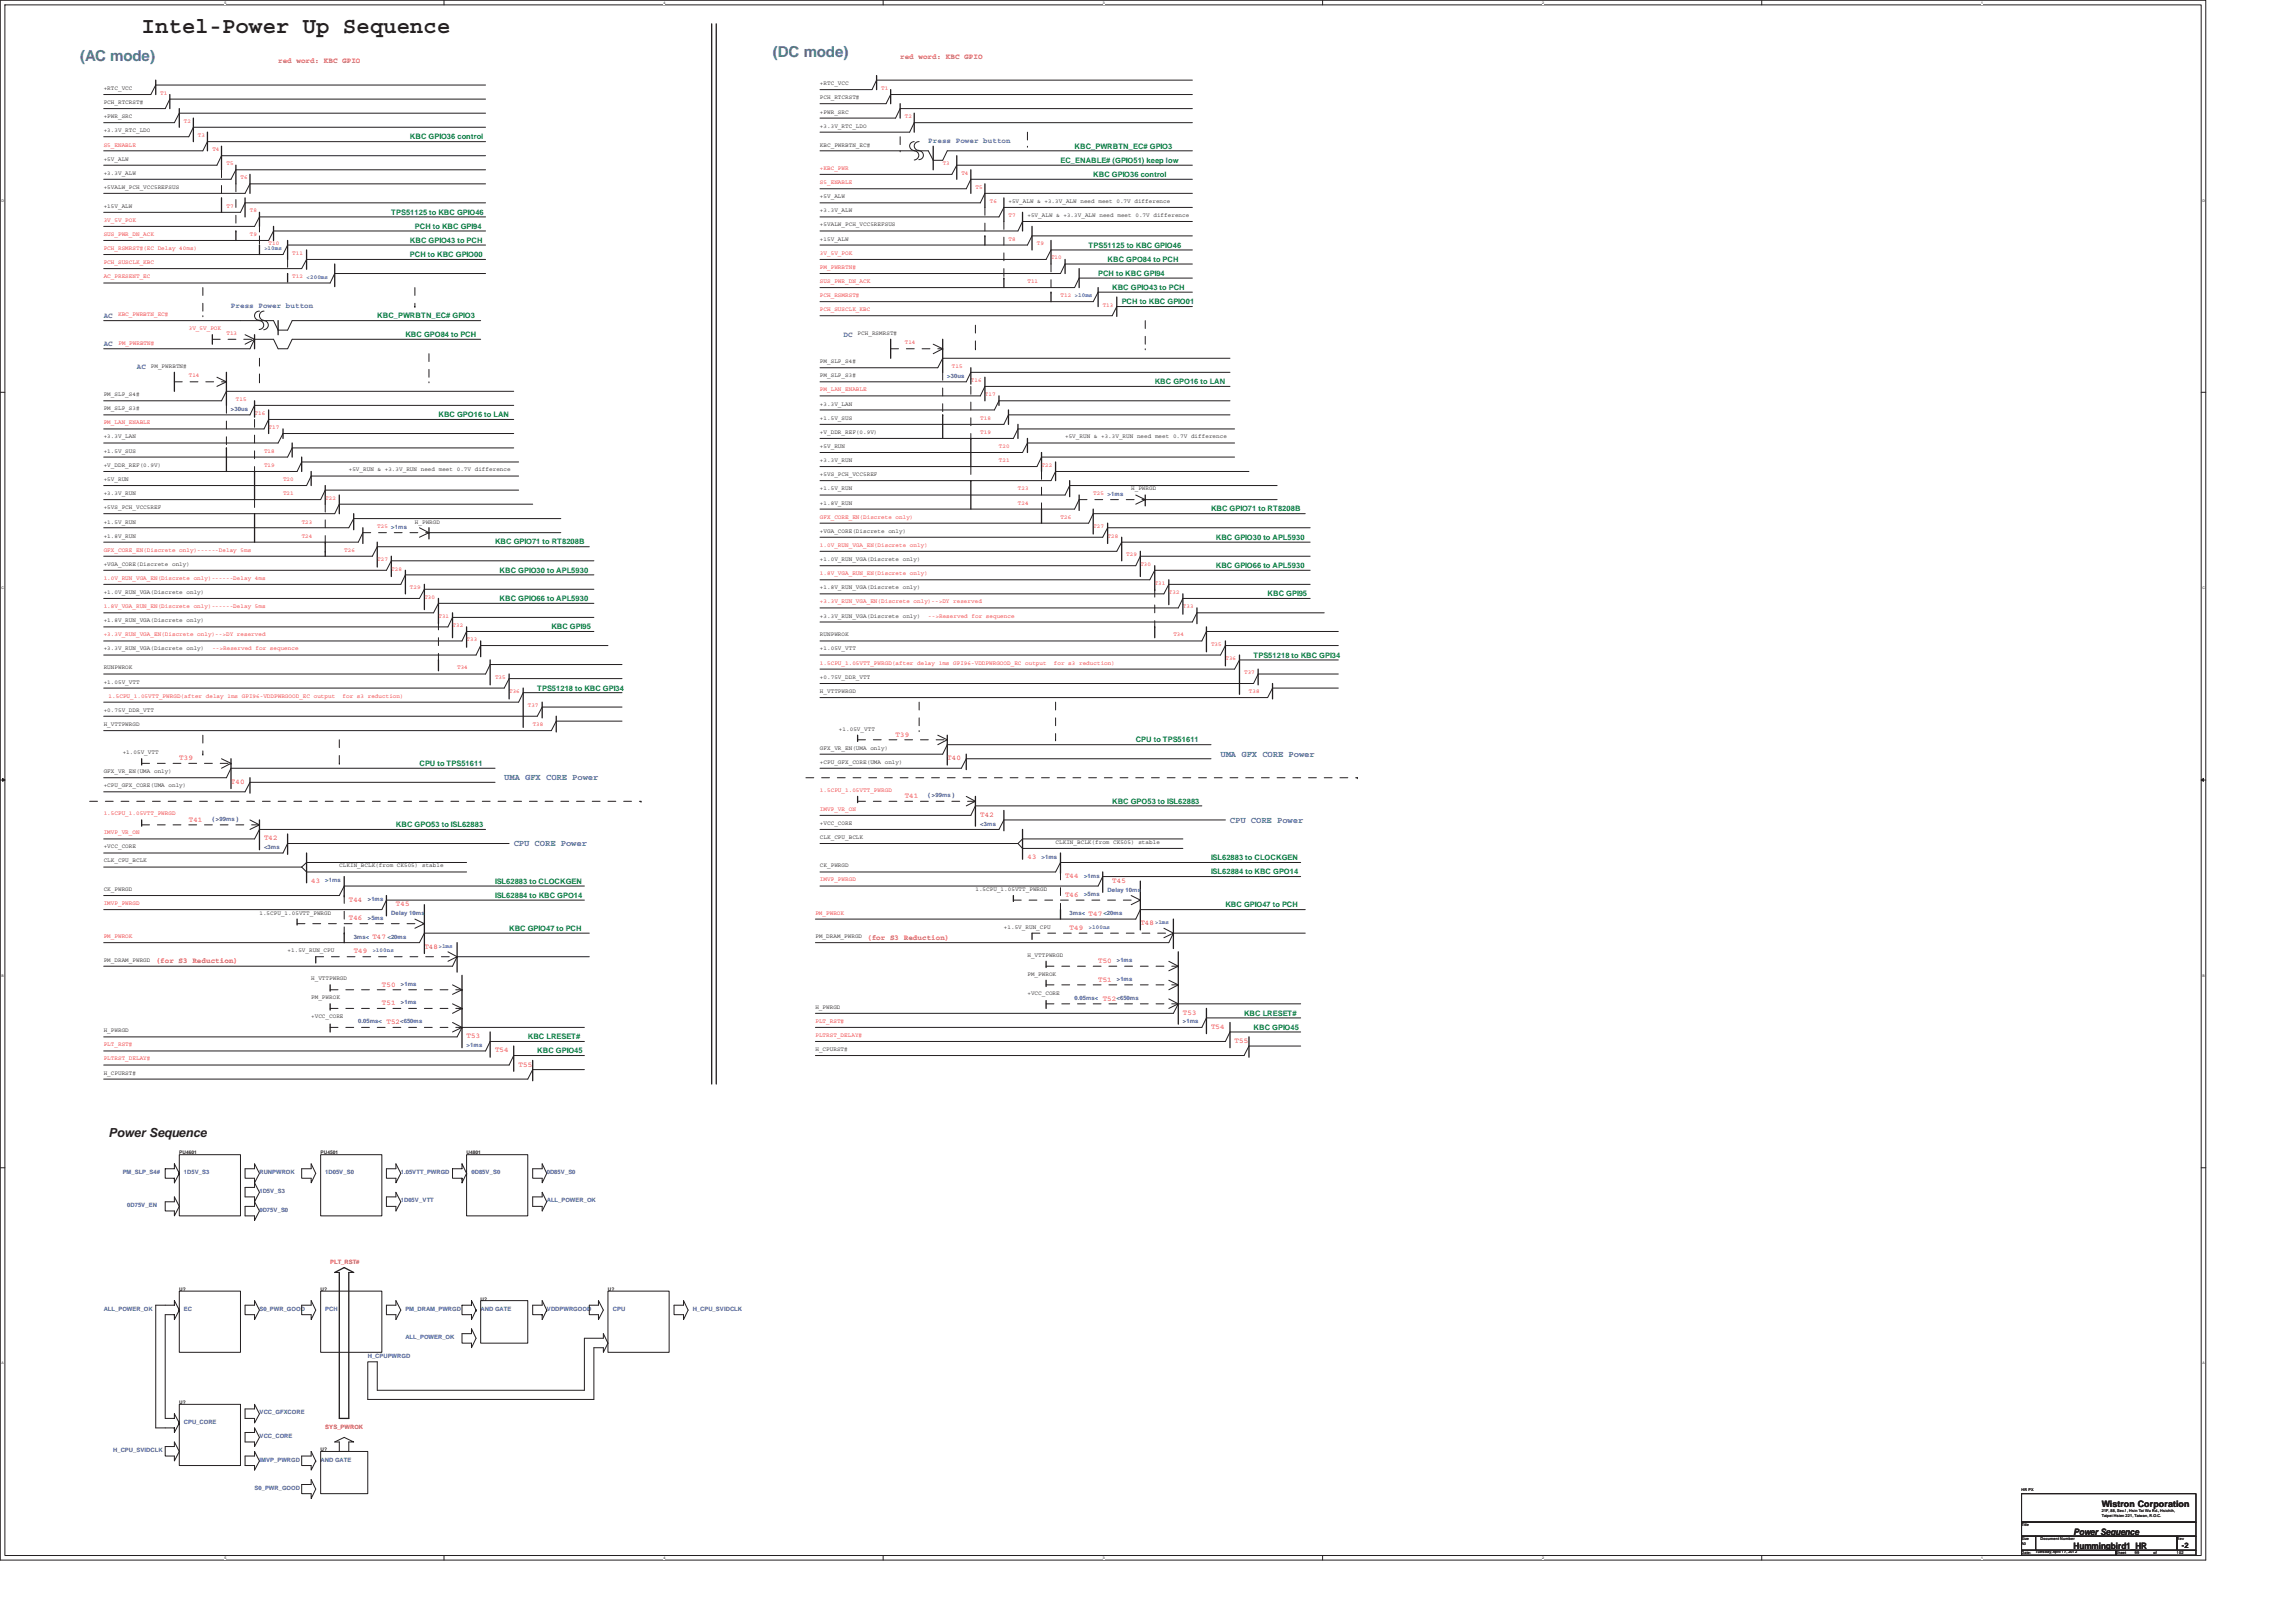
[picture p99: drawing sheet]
<svg xmlns="http://www.w3.org/2000/svg" width="297mm" height="210mm" viewBox="0 0 297 210" stroke-linecap="round" stroke-linejoin="round" font-family="sans-serif">
<defs><g id="words">
<text font-size="2.9" fill="#231f20" x="18.3" y="4.3">Intel-Power Up Sequence</text>
<g font-size="1.9" fill="#3953a4">
<text x="10.4" y="8">(AC mode)</text>
<text x="100" y="7.3">(DC mode)</text>
</g>
<text font-size="1.6" fill="#231f20" x="14.1" y="147.1">Power Sequence</text>
<g font-size="1.1" fill="#3953a4">
<text x="65.2" y="101">UMA GFX CORE Power</text>
<text x="157.9" y="97.9">UMA GFX CORE Power</text>
<text x="159.1" y="106.5">CPU CORE Power</text>
<text x="66.5" y="109.5">CPU CORE Power</text>
</g>
<g font-size="1.1" fill="#231f20">
<text x="271.9" y="194.9">Wistron Corporation</text>
<text x="268.3" y="200.4">Hummingbird1_HR</text>
<text x="268.3" y="198.6">Power Sequence</text>
</g>
<g font-size="1" fill="#ed2024">
<text x="36" y="8.2">red word: KBC GPIO</text>
<text x="116.5" y="7.6">red word: KBC GPIO</text>
<text x="115.9" y="95.3">T39</text>
<text x="23.2" y="98.4">T39</text>
<text x="29.9" y="101.4">T40</text>
<text x="122.6" y="98.4">T40</text>
<text x="24.4" y="106.3">T41</text>
<text x="117" y="103.2">T41</text>
<text x="126.8" y="105.7">T42</text>
<text x="34.2" y="108.7">T42</text>
<text x="132.9" y="111.2">43</text>
<text x="137.8" y="113.6">T44</text>
<text x="40.3" y="114.2">43</text>
<text x="45.1" y="116.7">T44</text>
<text x="45.1" y="119.1">T46</text>
<text x="51.2" y="117.3">T45</text>
<text x="137.8" y="116">T46</text>
<text x="140.8" y="118.5">T47</text>
<text x="143.9" y="114.2">T45</text>
<text x="147.5" y="119.7">T48</text>
<text x="20.1" y="124.6">(for S3 Reduction)</text>
<text x="45.8" y="123.4">T49</text>
<text x="48.2" y="121.5">T47</text>
<text x="54.9" y="122.8">T48</text>
<text x="112.2" y="121.6">(for S3 Reduction)</text>
<text x="138.4" y="120.3">T49</text>
<text x="142.1" y="124.6">T50</text>
<text x="49.4" y="127.6">T50</text>
<text x="49.4" y="130">T51</text>
<text x="142.1" y="127">T51</text>
<text x="142.7" y="129.5">T52</text>
<text x="153" y="131.3">T53</text>
<text x="50" y="132.5">T52</text>
<text x="60.4" y="134.3">T53</text>
<text x="64" y="136.1">T54</text>
<text x="156.7" y="133.1">T54</text>
<text x="159.7" y="135">T55</text>
<text x="67.1" y="138">T55</text>
</g>
<g font-size="1" fill="#098040">
<text x="53" y="18">KBC GPIO36 control</text>
<text x="137.2" y="21.1">EC_ENABLE# (GPIO51) keep low</text>
<text x="139" y="19.3">KBC_PWRBTN_EC# GPIO3</text>
<text x="141.4" y="22.9">KBC GPIO36 control</text>
<text x="50.6" y="27.8">TPS51125 to KBC GPIO46</text>
<text x="53.7" y="29.6">PCH to KBC GPI94</text>
<text x="53" y="31.5">KBC GPIO43 to PCH</text>
<text x="53" y="33.3">PCH to KBC GPIO00</text>
<text x="140.8" y="32">TPS51125 to KBC GPIO46</text>
<text x="142.1" y="35.7">PCH to KBC GPI94</text>
<text x="143.3" y="33.9">KBC GPO84 to PCH</text>
<text x="48.8" y="41.2">KBC_PWRBTN_EC# GPIO3</text>
<text x="143.9" y="37.5">KBC GPIO43 to PCH</text>
<text x="145.1" y="39.4">PCH to KBC GPIO01</text>
<text x="52.4" y="43.6">KBC GPO84 to PCH</text>
<text x="56.7" y="54">KBC GPO16 to LAN</text>
<text x="149.4" y="49.7">KBC GPO16 to LAN</text>
<text x="64" y="70.4">KBC GPIO71 to RT8208B</text>
<text x="156.7" y="66.2">KBC GPIO71 to RT8208B</text>
<text x="157.3" y="69.8">KBC GPIO30 to APL5930</text>
<text x="64.6" y="77.8">KBC GPIO66 to APL5930</text>
<text x="64.6" y="74.1">KBC GPIO30 to APL5930</text>
<text x="157.3" y="73.5">KBC GPIO66 to APL5930</text>
<text x="164" y="77.2">KBC GPI95</text>
<text x="71.3" y="81.4">KBC GPI95</text>
<text x="69.5" y="89.4">TPS51218 to KBC GPI34</text>
<text x="162.2" y="85.1">TPS51218 to KBC GPI34</text>
<text x="54.3" y="99.1">CPU to TPS51611</text>
<text x="146.9" y="96.1">CPU to TPS51611</text>
<text x="51.2" y="107">KBC GPO53 to ISL62883</text>
<text x="143.9" y="104">KBC GPO53 to ISL62883</text>
<text x="156.7" y="111.3">ISL62883 to CLOCKGEN</text>
<text x="156.7" y="113.1">ISL62884 to KBC GPO14</text>
<text x="64" y="114.3">ISL62883 to CLOCKGEN</text>
<text x="64" y="116.2">ISL62884 to KBC GPO14</text>
<text x="158.5" y="117.4">KBC GPIO47 to PCH</text>
<text x="65.9" y="120.4">KBC GPIO47 to PCH</text>
<text x="160.9" y="131.4">KBC LRESET#</text>
<text x="68.3" y="134.4">KBC LRESET#</text>
<text x="69.5" y="136.3">KBC GPIO45</text>
<text x="162.2" y="133.2">KBC GPIO45</text>
</g>
<g font-size="1" fill="#3953a4">
<text x="120.1" y="18.5">Press Power button</text>
<text x="13.4" y="41.1">AC</text>
<text x="29.9" y="39.9">Press Power button</text>
<text x="13.4" y="44.7">AC</text>
<text x="17.7" y="47.8">AC</text>
<text x="109.1" y="43.6">DC</text>
</g>
<text font-size="1" fill="#231f20" x="282.3" y="200.3">-2</text>
<g font-size=".8" fill="#231f20">
<text x="13.4" y="11.6">+RTC_VCC</text>
<text x="106.1" y="11">+RTC_VCC</text>
<text x="13.4" y="17.1">+3.3V_RTC_LDO</text>
<text x="13.4" y="15.3">+PWR_SRC</text>
<text x="13.4" y="13.5">PCH_RTCRST#</text>
<text x="106.1" y="14.7">+PWR_SRC</text>
<text x="106.1" y="12.9">PCH_RTCRST#</text>
<text x="106.1" y="16.5">+3.3V_RTC_LDO</text>
<text x="13.4" y="20.8">+5V_ALW</text>
<text x="13.4" y="22.6">+3.3V_ALW</text>
<text x="106.1" y="19">KBC_PWRBTN_EC#</text>
<text x="13.4" y="26.9">+15V_ALW</text>
<text x="13.4" y="24.4">+5VALW_PCH_VCC5REFSUS</text>
<text x="106.1" y="25.7">+5V_ALW</text>
<text x="106.1" y="27.5">+3.3V_ALW</text>
<text x="106.1" y="29.3">+5VALW_PCH_VCC5REFSUS</text>
<text x="130.5" y="26.2">+5V_ALW &amp; +3.3V_ALW need meet 0.7V difference</text>
<text x="132.9" y="28.1">+5V_ALW &amp; +3.3V_ALW need meet 0.7V difference</text>
<text x="106.1" y="31.2">+15V_ALW</text>
<text x="19.5" y="47.6">PM_PWRBTN#</text>
<text x="106.1" y="47">PM_SLP_S4#</text>
<text x="111" y="43.3">PCH_RSMRST#</text>
<text x="13.4" y="53.1">PM_SLP_S3#</text>
<text x="13.4" y="51.3">PM_SLP_S4#</text>
<text x="106.1" y="48.8">PM_SLP_S3#</text>
<text x="106.1" y="52.5">+3.3V_LAN</text>
<text x="13.4" y="58.6">+1.5V_SUS</text>
<text x="13.4" y="56.7">+3.3V_LAN</text>
<text x="106.1" y="56.1">+V_DDR_REF(0.9V)</text>
<text x="106.1" y="58">+5V_RUN</text>
<text x="106.1" y="59.8">+3.3V_RUN</text>
<text x="106.1" y="54.3">+1.5V_SUS</text>
<text x="137.8" y="56.7">+5V_RUN &amp; +3.3V_RUN need meet 0.7V difference</text>
<text x="13.4" y="62.2">+5V_RUN</text>
<text x="13.4" y="65.9">+5VS_PCH_VCC5REF</text>
<text x="13.4" y="64">+3.3V_RUN</text>
<text x="13.4" y="60.4">+V_DDR_REF(0.9V)</text>
<text x="45.1" y="61">+5V_RUN &amp; +3.3V_RUN need meet 0.7V difference</text>
<text x="106.1" y="65.3">+1.8V_RUN</text>
<text x="106.1" y="63.5">+1.5V_RUN</text>
<text x="106.1" y="61.6">+5VS_PCH_VCC5REF</text>
<text x="146.3" y="63.5">H_PWRGD</text>
<text x="13.4" y="67.7">+1.5V_RUN</text>
<text x="13.4" y="69.6">+1.8V_RUN</text>
<text x="53.7" y="67.7">H_PWRGD</text>
<text x="106.1" y="68.9">+VGA_CORE(Discrete only)</text>
<text x="13.4" y="73.2">+VGA_CORE(Discrete only)</text>
<text x="13.4" y="76.9">+1.0V_RUN_VGA(Discrete only)</text>
<text x="106.1" y="76.2">+1.8V_RUN_VGA(Discrete only)</text>
<text x="106.1" y="72.6">+1.0V_RUN_VGA(Discrete only)</text>
<text x="13.4" y="80.5">+1.8V_RUN_VGA(Discrete only)</text>
<text x="106.1" y="79.9">+3.3V_RUN_VGA(Discrete only)</text>
<text x="106.1" y="82.3">RUNPWROK</text>
<text x="13.4" y="88.4">+1.05V_VTT</text>
<text x="13.4" y="86.6">RUNPWROK</text>
<text x="13.4" y="84.2">+3.3V_RUN_VGA(Discrete only)</text>
<text x="106.1" y="84.2">+1.05V_VTT</text>
<text x="106.1" y="89.7">H_VTTPWRGD</text>
<text x="106.1" y="87.8">+0.75V_DDR_VTT</text>
<text x="13.4" y="93.9">H_VTTPWRGD</text>
<text x="13.4" y="92.1">+0.75V_DDR_VTT</text>
<text x="108.5" y="94.5">+1.05V_VTT</text>
<text x="13.4" y="100">GFX_VR_EN(UMA only)</text>
<text x="13.4" y="101.9">+CPU_GFX_CORE(UMA only)</text>
<text x="15.9" y="97.6">+1.05V_VTT</text>
<text x="106.1" y="97">GFX_VR_EN(UMA only)</text>
<text x="106.1" y="98.8">+CPU_GFX_CORE(UMA only)</text>
<text x="106.1" y="106.7">+VCC_CORE</text>
<text x="13.4" y="109.8">+VCC_CORE</text>
<text x="13.4" y="111.6">CLK_CPU_BCLK</text>
<text x="43.9" y="112.2">CLKIN_BCLK(from CK505) stable</text>
<text x="106.1" y="112.2">CK_PWRGD</text>
<text x="106.1" y="108.5">CLK_CPU_BCLK</text>
<text x="136.6" y="109.2">CLKIN_BCLK(from CK505) stable</text>
<text x="13.4" y="115.3">CK_PWRGD</text>
<text x="33.6" y="118.3">1.5CPU_1.05VTT_PWRGD</text>
<text x="126.2" y="115.3">1.5CPU_1.05VTT_PWRGD</text>
<text x="13.4" y="124.4">PM_DRAM_PWRGD</text>
<text x="37.2" y="123.2">+1.5V_RUN_CPU</text>
<text x="105.5" y="121.4">PM_DRAM_PWRGD</text>
<text x="129.9" y="120.1">+1.5V_RUN_CPU</text>
<text x="132.9" y="123.8">H_VTTPWRGD</text>
<text x="40.3" y="131.7">+VCC_CORE</text>
<text x="40.3" y="126.8">H_VTTPWRGD</text>
<text x="40.3" y="129.3">PM_PWROK</text>
<text x="105.5" y="130.5">H_PWRGD</text>
<text x="132.9" y="128.7">+VCC_CORE</text>
<text x="132.9" y="126.2">PM_PWROK</text>
<text x="13.4" y="133.6">H_PWRGD</text>
<text x="105.5" y="136">H_CPURST#</text>
<text x="13.4" y="139">H_CPURST#</text>
</g>
<g font-size=".8" fill="#ed2024">
<text x="114" y="11.6">T1</text>
<text x="20.7" y="12.2">T1</text>
<text x="23.8" y="15.9">T2</text>
<text x="25.6" y="17.7">T3</text>
<text x="117" y="15.3">T2</text>
<text x="13.4" y="19">S5_ENABLE</text>
<text x="27.5" y="19.6">T4</text>
<text x="29.3" y="21.4">T5</text>
<text x="31.1" y="23.2">T6</text>
<text x="106.1" y="22">+KBC_PWR</text>
<text x="106.1" y="23.8">S5_ENABLE</text>
<text x="122" y="21.4">T3</text>
<text x="124.4" y="22.6">T4</text>
<text x="13.4" y="28.7">3V_5V_POK</text>
<text x="29.3" y="26.9">T7</text>
<text x="32.3" y="27.5">T8</text>
<text x="126.2" y="24.4">T5</text>
<text x="128.1" y="26.2">T6</text>
<text x="130.5" y="28.1">T7</text>
<text x="13.4" y="30.5">SUS_PWR_DN_ACK</text>
<text x="13.4" y="32.3">PCH_RSMRST#(EC Delay 40ms)</text>
<text x="13.4" y="34.2">PCH_SUSCLK_KBC</text>
<text x="32.3" y="30.5">T9</text>
<text x="34.8" y="31.7">T10</text>
<text x="37.8" y="33">T11</text>
<text x="106.1" y="33">3V_5V_POK</text>
<text x="106.1" y="34.8">PM_PWRBTN#</text>
<text x="130.5" y="31.2">T8</text>
<text x="134.2" y="31.7">T9</text>
<text x="136" y="33.6">T10</text>
<text x="13.4" y="36">AC_PRESENT_EC</text>
<text x="15.3" y="40.9">KBC_PWRBTN_EC#</text>
<text x="37.8" y="36">T12 &lt;200ms</text>
<text x="106.1" y="36.6">SUS_PWR_DN_ACK</text>
<text x="106.1" y="40.3">PCH_SUSCLK_KBC</text>
<text x="106.1" y="38.4">PCH_RSMRST#</text>
<text x="132.9" y="36.6">T11</text>
<text x="137.2" y="38.4">T12 &gt;10ms</text>
<text x="142.7" y="39.7">T13</text>
<text x="15.3" y="44.6">PM_PWRBTN#</text>
<text x="24.4" y="42.7">3V_5V_POK</text>
<text x="29.3" y="43.3">T13</text>
<text x="117" y="44.5">T14</text>
<text x="123.1" y="47.6">T15</text>
<text x="24.4" y="48.8">T14</text>
<text x="30.5" y="51.9">T15</text>
<text x="32.9" y="53.7">T16</text>
<text x="106.1" y="50.6">PM_LAN_ENABLE</text>
<text x="125.6" y="49.4">T16</text>
<text x="127.4" y="51.3">T17</text>
<text x="13.4" y="54.9">PM_LAN_ENABLE</text>
<text x="34.2" y="58.6">T18</text>
<text x="34.8" y="55.5">T17</text>
<text x="126.8" y="54.3">T18</text>
<text x="126.8" y="56.1">T19</text>
<text x="129.2" y="58">T20</text>
<text x="129.2" y="59.8">T21</text>
<text x="34.2" y="60.4">T19</text>
<text x="36.6" y="62.2">T20</text>
<text x="36.6" y="64">T21</text>
<text x="42.1" y="64.7">T22</text>
<text x="131.7" y="63.5">T23</text>
<text x="131.7" y="65.3">T24</text>
<text x="134.7" y="60.4">T22</text>
<text x="141.4" y="64">T25 &gt;1ms</text>
<text x="13.4" y="71.4">GFX_CORE_EN(Discrete only)------Delay 5ms</text>
<text x="39" y="67.7">T23</text>
<text x="39" y="69.6">T24</text>
<text x="44.5" y="71.4">T26</text>
<text x="48.8" y="68.3">T25 &gt;1ms</text>
<text x="106.1" y="70.8">1.0V_RUN_VGA_EN(Discrete only)</text>
<text x="106.1" y="67.1">GFX_CORE_EN(Discrete only)</text>
<text x="137.2" y="67.1">T26</text>
<text x="141.4" y="68.3">T27</text>
<text x="143.3" y="69.6">T28</text>
<text x="145.7" y="72">T29</text>
<text x="13.4" y="75">1.0V_RUN_VGA_EN(Discrete only)------Delay 4ms</text>
<text x="48.8" y="72.6">T27</text>
<text x="50.6" y="73.8">T28</text>
<text x="53" y="76.2">T29</text>
<text x="54.9" y="77.5">T30</text>
<text x="106.1" y="74.4">1.8V_VGA_RUN_EN(Discrete only)</text>
<text x="147.5" y="73.2">T30</text>
<text x="149.4" y="75.6">T31</text>
<text x="151.2" y="76.9">T32</text>
<text x="13.4" y="82.3">+3.3V_RUN_VGA_EN(Discrete only)--&gt;DY reserved</text>
<text x="13.4" y="78.7">1.8V_VGA_RUN_EN(Discrete only)------Delay 5ms</text>
<text x="56.7" y="79.9">T31</text>
<text x="58.5" y="81.1">T32</text>
<text x="60.4" y="83">T33</text>
<text x="106.1" y="78.1">+3.3V_RUN_VGA_EN(Discrete only)--&gt;DY reserved</text>
<text x="120.1" y="79.9">--&gt;Reserved for sequence</text>
<text x="151.8" y="82.3">T34</text>
<text x="153" y="78.7">T33</text>
<text x="156.7" y="83.6">T35</text>
<text x="27.5" y="84.2">--&gt;Reserved for sequence</text>
<text x="59.1" y="86.6">T34</text>
<text x="64" y="87.8">T35</text>
<text x="65.9" y="89.7">T36</text>
<text x="106.1" y="86">1.5CPU_1.05VTT_PWRGD(after delay 1ms GPI96-VDDPWRGOOD_EC output</text>
<text x="136.3" y="86">for s3 reduction)</text>
<text x="158.5" y="85.4">T36</text>
<text x="160.9" y="87.2">T37</text>
<text x="161.6" y="89.7">T38</text>
<text x="14.1" y="90.3">1.5CPU_1.05VTT_PWRGD(after delay 1ms GPI96-VDDPWRGOOD_EC output</text>
<text x="44.3" y="90.3">for s3 reduction)</text>
<text x="68.3" y="91.5">T37</text>
<text x="68.9" y="93.9">T38</text>
<text x="13.4" y="105.5">1.5CPU_1.05VTT_PWRGD</text>
<text x="13.4" y="107.9">IMVP_VR_ON</text>
<text x="106.1" y="102.4">1.5CPU_1.05VTT_PWRGD</text>
<text x="106.1" y="104.9">IMVP_VR_ON</text>
<text x="13.4" y="117.1">IMVP_PWRGD</text>
<text x="105.5" y="118.3">PM_PWROK</text>
<text x="106.1" y="114">IMVP_PWRGD</text>
<text x="13.4" y="121.4">PM_PWROK</text>
<text x="13.4" y="135.4">PLT_RST#</text>
<text x="13.4" y="137.2">PLTRST_DELAY#</text>
<text x="105.5" y="132.3">PLT_RST#</text>
<text x="105.5" y="134.2">PLTRST_DELAY#</text>
<text x="42.7" y="163.5">PLT_RST#</text>
<text x="42.1" y="184.8">SYS_PWROK</text>
</g>
<g font-size=".8" fill="#3953a4">
<text x="34.2" y="32.4">&gt;10ms</text>
<text x="29.9" y="53.2">&gt;30us</text>
<text x="122.6" y="48.9">&gt;30us</text>
<text x="27.5" y="106.2">( &gt;99ms )</text>
<text x="120.1" y="103.2">( &gt;99ms )</text>
<text x="126.8" y="106.8">&lt;3ms</text>
<text x="34.2" y="109.9">&lt;3ms</text>
<text x="134.7" y="111.1">&gt;1ms</text>
<text x="140.2" y="113.5">&gt;1ms</text>
<text x="42.1" y="114.1">&gt;1ms</text>
<text x="47.6" y="116.6">&gt;1ms</text>
<text x="47.6" y="119">&gt;5ms</text>
<text x="50.6" y="118.4">Delay 10ms</text>
<text x="138.4" y="118.4">3ms&lt;</text>
<text x="140.2" y="115.9">&gt;5ms</text>
<text x="142.7" y="118.4">&lt;20ms</text>
<text x="143.3" y="115.4">Delay 10ms</text>
<text x="149.4" y="119.6">&gt;1ms</text>
<text x="45.8" y="121.5">3ms&lt;</text>
<text x="48.2" y="123.2">&gt;100ns</text>
<text x="50.1" y="121.5">&lt;20ms</text>
<text x="56.7" y="122.6">&gt;1ms</text>
<text x="140.8" y="120.2">&gt;100ns</text>
<text x="144.5" y="124.5">&gt;1ms</text>
<text x="51.9" y="127.5">&gt;1ms</text>
<text x="51.9" y="130">&gt;1ms</text>
<text x="139" y="129.4">0.05ms&lt;</text>
<text x="144.4" y="129.4">&lt;650ms</text>
<text x="144.5" y="126.9">&gt;1ms</text>
<text x="46.4" y="132.4">0.05ms&lt;</text>
<text x="51.8" y="132.4">&lt;650ms</text>
<text x="60.4" y="135.5">&gt;1ms</text>
<text x="153" y="132.4">&gt;1ms</text>
<text x="15.9" y="151.9">PM_SLP_S4#</text>
<text x="23.8" y="151.9">1D5V_S3</text>
<text x="33.6" y="151.9">RUNPWROK</text>
<text x="33.6" y="154.3">1D5V_S3</text>
<text x="42.1" y="151.9">1D05V_S0</text>
<text x="51.9" y="151.9">1.05VTT_PWRGD</text>
<text x="51.9" y="155.6">1D05V_VTT</text>
<text x="61" y="151.9">0D85V_S0</text>
<text x="70.7" y="151.9">0D85V_S0</text>
<text x="70.7" y="155.6">ALL_POWER_OK</text>
<text x="16.5" y="156.2">0D75V_EN</text>
<text x="33.6" y="156.8">0D75V_S0</text>
<text x="13.4" y="169.6">ALL_POWER_OK</text>
<text x="23.8" y="169.6">EC</text>
<text x="33.6" y="169.6">S0_PWR_GOOD</text>
<text x="42.1" y="169.6">PCH</text>
<text x="52.4" y="169.6">PM_DRAM_PWRGD</text>
<text x="52.4" y="173.3">ALL_POWER_OK</text>
<text x="62.2" y="169.6">AND GATE</text>
<text x="70.7" y="169.6">VDDPWRGOOD</text>
<text x="79.3" y="169.6">CPU</text>
<text x="89.6" y="169.6">H_CPU_SVIDCLK</text>
<text x="47.6" y="175.7">H_CPUPWRGD</text>
<text x="23.8" y="184.2">CPU_CORE</text>
<text x="33.6" y="183">VCC_GFXCORE</text>
<text x="14.6" y="187.9">H_CPU_SVIDCLK</text>
<text x="33.6" y="186.1">VCC_CORE</text>
<text x="33.6" y="189.1">IMVP_PWRGD</text>
<text x="41.5" y="189.1">AND GATE</text>
<text x="32.9" y="192.8">S0_PWR_GOOD</text>
</g>
<g font-size=".6" fill="#231f20">
<text x="23.2" y="149.3">PU4601</text>
<text x="41.5" y="149.3">PU4501</text>
<text x="60.4" y="149.3">U4801</text>
<text x="23.2" y="167">U?</text>
<text x="41.5" y="167">U?</text>
<text x="78.7" y="167">U?</text>
<text x="62.2" y="168.3">U?</text>
<text x="23.2" y="181.6">U?</text>
<text x="41.5" y="187.7">U?</text>
</g>
<g font-size=".5" fill="#231f20">
<text x="29" y=".5">5</text>
<text x="85.8" y=".5">4</text>
<text x="142.7" y=".5">3</text>
<text x="199.5" y=".5">2</text>
<text x="256.3" y=".5">1</text>
<text x=".2" y="26.1">D</text>
<text x="284.9" y="26.1">D</text>
<text x=".2" y="76.2">C</text>
<text x="284.9" y="76.2">C</text>
<text x=".2" y="126.4">B</text>
<text x="284.9" y="126.4">B</text>
<text x=".2" y="176.5">A</text>
<text x="284.9" y="176.5">A</text>
<text x="261.5" y="197.4">Title</text>
<text x="261.5" y="192.9">HR PX</text>
<text x="271.9" y="195.6">21F, 88, Sec.1, Hsin Tai Wu Rd., Hsichih,</text>
<text x="271.9" y="196.3">Taipei Hsien 221, Taiwan, R.O.C.</text>
<text x="29" y="201.7">5</text>
<text x="85.8" y="201.7">4</text>
<text x="142.7" y="201.7">3</text>
<text x="199.5" y="201.7">2</text>
<text x="256.3" y="201.7">1</text>
<text x="261.5" y="199.3">Size</text>
<text x="261.5" y="201.1">Date:</text>
<text x="261.5" y="199.9">A0</text>
<text x="263.4" y="201">Tuesday, April 17, 2012</text>
<text x="264" y="199.3">Document Number</text>
<text x="273.7" y="201.1">Sheet</text>
<text x="276.2" y="201.1">99</text>
<text x="278.6" y="201.1">of</text>
<text x="281.6" y="199.3">Rev</text>
<text x="281.6" y="201.1">102</text>
</g>
</g></defs>
<path d="M0 0h285.4v201.8h-285.4zM.6 .6h284.2v200.6h-284.2z" fill="none" stroke="#231f20" stroke-width=".13"/>
<g fill="#fff">
<path d="M29 .1h.2v.5h-.2z"/>
<path d="M29 201.3h.2v.5h-.2z"/>
</g>
<path d="M57.4 0v.6M57.4 201.2v.6" fill="none" stroke="#231f20" stroke-width=".13"/>
<g fill="#fff">
<path d="M85.8 .1h.3v.5h-.3z"/>
<path d="M85.8 201.3h.3v.5h-.3z"/>
</g>
<path d="M114.3 0v.6M114.3 201.2v.6" fill="none" stroke="#231f20" stroke-width=".13"/>
<g fill="#fff">
<path d="M142.7 .1h.2v.5h-.2z"/>
<path d="M142.7 201.3h.2v.5h-.2z"/>
</g>
<path d="M171.1 0v.6M171.1 201.2v.6" fill="none" stroke="#231f20" stroke-width=".13"/>
<g fill="#fff">
<path d="M199.5 .1h.2v.5h-.2z"/>
<path d="M199.5 201.3h.2v.5h-.2z"/>
</g>
<path d="M227.9 0v.6M227.9 201.2v.6" fill="none" stroke="#231f20" stroke-width=".13"/>
<g fill="#fff">
<path d="M256.3 .1h.2v.5h-.2z"/>
<path d="M256.3 201.3h.2v.5h-.2z"/>
<path d="M.2 25.7h.3v.5h-.3z"/>
<path d="M284.9 25.7h.3v.5h-.3z"/>
<path d="M.2 75.8h.3v.5h-.3z"/>
<path d="M284.9 75.8h.3v.5h-.3z"/>
</g>
<path d="M0 50.8h.6M284.8 50.8h.6" fill="none" stroke="#231f20" stroke-width=".13"/>
<g fill="#fff">
<path d="M.2 126h.3v.5h-.3z"/>
<path d="M284.9 126h.3v.5h-.3z"/>
</g>
<path d="M0 100.9h.6M284.8 100.9h.6" fill="none" stroke="#231f20" stroke-width=".13"/>
<path d="M.3 100.7l.3 .2-.3 .2z" fill="#231f20"/>
<path d="M.3 100.7l.3 .2-.3 .2z" fill="none" stroke="#231f20" stroke-width=".13"/>
<path d="M284.8 100.9l.3-.2v.4z" fill="#231f20"/>
<path d="M284.8 100.9l.3-.2v.4z" fill="none" stroke="#231f20" stroke-width=".13"/>
<g fill="#fff">
<path d="M.2 176.1h.3v.6h-.3z"/>
<path d="M284.9 176.1h.3v.6h-.3z"/>
</g>
<g fill="none" stroke="#231f20" stroke-width=".13">
<path d="M62.8 11h-42.7l-.6 1.2h-6.1M62.8 16.5h-37.8l-.6 1.2h-11M62.8 18.3h-36l-.6 1.2h-12.8M62.8 12.8h-40.8l-.6 1.3h-8M62.8 14.6h-39.6l-.6 1.3h-9.2M106.1 19.5h14l.6 1.2h1.3l.6-1.2h31.7M118.3 19.5a.59 .59 0 0 1 .6 .6 .59 .59 0 0 1-.6 .6M118.3 18.3a.57 .57 0 0 0-.6 .6 .57 .57 0 0 0 .6 .6M118.9 18.3a.55 .55 0 0 0-.6 .6 .55 .55 0 0 0 .6 .5M118.9 19.5a.57 .57 0 0 1 .6 .6 .57 .57 0 0 1-.6 .6M154.3 14.1h-37.8l-.6 1.2h-9.8M154.3 12.2h-39.1l-.6 1.2h-8.5"/>
<path d="M154.3 10.4h-40.9l-.6 1.2h-6.7M154.3 15.9h-36l-.6 1.2h-11.6M62.8 20.1h-34.1l-.6 1.3h-14.7M62.8 22h-32.3l-.6 1.2h-16.5M62.8 28.1h-29.2l-.7 1.2h-19.5M62.8 29.9h-27.4l-.6 1.2h-21.4M62.8 26.2h-31.1l-.6 1.3h-17.7M62.8 31.7h-25.6l-.6 1.2h-23.2M62.8 33.6h-23.1l-.7 1.2h-25.6M62.8 35.4h-19.5l-.6 1.2h-29.3M62.8 23.8h-30.5l-.6 1.2h-18.3M154.3 28.7h-22l-.6 1.2h-25.6"/>
<path d="M154.3 32.3h-18.3l-.7 1.3h-29.2M154.3 26.8h-24.4l-.7 1.3h-23.1M154.3 34.2h-16.5l-.6 1.2h-31.1M154.3 23.2h-28.7l-.6 1.2h-18.9M154.3 30.5h-20.8l-.6 1.2h-26.8M154.3 36h-14.7l-.6 1.2h-32.9M154.3 25h-26.9l-.6 1.2h-20.7M154.3 39.7h-9.8l-.6 1.1h-37.8M154.3 37.8h-12.2l-.7 1.2h-35.3M154.3 21.4h-30.5l-.7 1.2h-17M13.4 41.5h22l.6 1.2h1.2l.6-1.2h24.4M28.1 48.8l1.2 .6-1.2 .6"/>
<path d="M31.7 43.3l1.2 .6M32.9 43.9l-1.2 .6M32.9 43.9l-.6 1.2h-18.9M33.6 40.3a.57 .57 0 0 0-.7 .5 .57 .57 0 0 0 .6 .6M33.6 41.5a.57 .57 0 0 1 .5 .6 .57 .57 0 0 1-.6 .5M34.2 41.5a.59 .59 0 0 1 .5 .6 .59 .59 0 0 1-.6 .6M34.2 40.3a.59 .59 0 0 0-.6 .5 .59 .59 0 0 0 .5 .6M62.2 43.9h-24.4l-.6 1.2h-1.2l-.6-1.2h-2.5M66.5 58h-28.7l-.6 1.1h-23.8M66.5 50.6h-37.2l-.6 1.3h-15.3M66.5 52.4h-33.6l-.6 1.3h-18.9M66.5 54.3h-31.7l-.6 1.2h-20.8"/>
<path d="M66.5 56.1h-29.9l-.6 1.2h-22.6M67.1 59.8h-28.1l-.6 1.2h-25M120.7 44.5l1.3 .6-1.3 .7M159.1 46.4h-37.1l-.7 1.2h-15.2M159.1 48.2h-33.5l-.6 1.2h-18.9M159.1 50h-31.7l-.6 1.2h-20.7M159.1 51.9h-29.9l-.6 1.1h-22.5M159.1 53.7h-28.6l-.6 1.2h-23.8M159.7 57.3h-26.8l-.6 1.2h-26.2M159.7 59.1h-25l-.5 1.3h-28.1M159.7 55.5h-28l-.6 1.2h-25M46.9 68.9l-.5 1.2h-33"/>
<path d="M54.3 68.3l1.2 .6-1.2 .6M55.5 68.9h17.1M67.1 61.6h-26.8l-.6 1.2h-26.3M67.1 63.4h-25l-.6 1.2h-28.1M68.9 65.2h-25l-.6 1.3h-29.9M72.6 67.1h-26.8l-.7 1.2h-31.7M76.2 70.7h-27.4l-.6 1.3h-34.8M76.8 78.1h-20.1l-.6 1.2h-42.7M76.8 79.9h-18.3l-.5 1.2h-44.6M76.8 72.6h-26.2l-.6 1.2h-36.6M76.8 74.4h-24.4l-.5 1.2h-38.5M76.8 76.2h-21.9l-.6 1.2h-40.9"/>
<path d="M139.6 64.6l-.6 1.3h-32.9M146.9 64l1.3 .6-1.3 .6M148.2 64.6h17M161.6 61h-25l-.6 1.2h-29.9M165.2 62.8h-26.8l-.6 1.2h-31.7M168.9 66.5h-27.5l-.6 1.2h-34.7M169.5 68.3h-26.2l-.6 1.2h-36.6M169.5 73.8h-20.1l-.6 1.2h-42.7M169.5 72h-22l-.6 1.2h-40.8M169.5 75.6h-18.3l-.6 1.2h-44.5M169.5 70.1h-24.4l-.6 1.2h-38.4M169.5 77.4h-16.5l-.6 1.3h-46.3"/>
<path d="M171.3 79.3h-16.4l-.6 1.2h-48.2M28.7 98.2l1.2 .6-1.2 .6M64 99.4h-34.1l-.6 1.2h-15.9M76.8 81.7h-16.4l-.6 1.2h-46.4M78.7 83.5h-16.5l-.6 1.2h-48.2M80.5 86h-17.1l-.6 1.2h-49.4M80.5 87.8h-14.6l-.7 1.2h-51.8M80.5 89.6h-12.8l-.6 1.2h-53.7M80.5 91.5h-10.4l-.6 1.2h-56.1M80.5 93.3h-8.5l-.7 1.2h-57.9M121.3 95.1l1.3 .6-1.3 .6M156.7 98.2h-31.7l-.6 1.2h-18.3"/>
<path d="M156.7 96.3h-34.1l-.6 1.3h-15.9M173.1 81.7h-17l-.6 1.2h-49.4M173.1 87.2h-10.3l-.6 1.2h-56.1M173.1 89h-8.5l-.6 1.3h-57.9M173.1 83.5h-14.6l-.6 1.2h-51.8M173.1 85.4h-12.7l-.7 1.2h-53.6M13.4 112.2h25.6M32.3 106.1l1.3 .6-1.3 .6M39 112.2l.7 .6h20.7M53.7 118.9l1.2 .6-1.2 .6M60.4 111.6h-20.7l-.7 .6M62.8 107.3h-29.2l-.7 1.2h-19.5"/>
<path d="M64 101.2h-31.7l-.6 1.2h-18.3M65.9 109.1h-28.7l-.6 1.3h-23.2M75.6 114.6h-31.1l-.6 1.3h-30.5M75.6 116.5h-25.6l-.6 1.2h-36M106.1 109.1h25.6M125 103l1.2 .7-1.2 .6M131.7 109.1l.6 .7h20.7M146.3 115.9l1.2 .6-1.2 .5M153 108.5h-20.7l-.6 .6M155.5 104.3h-29.3l-.6 1.2h-19.5M158.5 106.1h-28.6l-.7 1.2h-23.1M168.3 111.6h-31.1l-.6 1.2h-30.5"/>
<path d="M168.3 113.4h-25.6l-.6 1.2h-36M168.9 117.7h-21.4l-.6 1.2h-41.4M58 123.1l1.1 .7M58.5 132.3l1.3 .6M58.5 127.4l1.3 .7-1.3 .5M58.5 129.9l1.3 .6-1.3 .6M59.1 123.8h17.1M59.1 123.8l-1.1 .6M59.1 123.8l-.6 1.2h-45.1M59.8 132.9h15.8M59.8 132.9l-1.3 .6M59.8 132.9l-.7 1.3h-45.7"/>
<path d="M75.6 136.6h-9.1l-.6 1.2h-52.5M75.6 134.7h-12.2l-.6 1.3h-49.4M75.6 138.4h-6.7l-.6 1.2h-54.9M76.2 120.7h-21.3l-.6 1.3h-40.9M150.6 120.1l1.2 .6M151.2 129.2l1.2 .7M151.2 124.4l1.2 .6-1.2 .6M151.2 126.8l1.2 .6-1.2 .7M151.8 120.7h17.1M151.8 120.7l-1.2 .6M151.8 120.7l-.6 1.3h-45.7M152.4 129.9h15.9"/>
<path d="M152.4 129.9l-1.2 .6M152.4 129.9l-.6 1.2h-46.3M168.3 131.7h-12.2l-.6 1.2h-50M168.3 135.3h-6.7l-.7 1.3h-55.4M168.3 133.5h-9.2l-.6 1.2h-53M0 151.1h.6M21.4 155.5h1.2v-.6l.6 1.2-.6 1.2v-.6h-1.2zM22.6 152.4h.1M23.2 149.4h7.9v7.9h-7.9zM23.2 151.8h.1M23.2 151.8l-.6-1.2v.6h-1.2v1.2h1.2M23.2 151.8l-.6 1.2v-.6"/>
<path d="M31.7 151.2h1.2v-.6l.7 1.2-.7 1.2v-.6h-1.2zM31.7 153.6h1.2v-.6l.7 1.3-.7 1.2v-.6h-1.2zM31.7 156.1h1.2v-.6l.7 1.2-.7 1.2v-.6h-1.2zM39 151.2h1.3v-.6l.5 1.2-.5 1.2v-.6h-1.3zM41.5 149.4h7.9v7.9h-7.9zM50 151.2h1.2v-.6l.7 1.2-.7 1.2v-.6h-1.2zM50 154.9h1.2v-.6l.7 1.2-.7 1.2v-.6h-1.2zM59.8 152.4h.1M60.4 149.4h7.9v7.9h-7.9zM60.4 151.8h.1M60.4 151.8l-.6-1.2v.6h-1.3v1.2h1.3M60.4 151.8l-.6 1.2v-.6"/>
<path d="M68.9 151.2h1.2v-.6l.6 1.2-.6 1.2v-.6h-1.2zM68.9 154.9h1.2v-.6l.6 1.2-.6 1.2v-.6h-1.2zM284.8 151.1h.6M22.6 170.1h.1M22.6 170.1h-1.2v13.4h1.2v-.6l.6 1.2M23.2 167h7.9v8h-7.9zM23.2 169.5h.1M23.2 169.5l-.6-1.2v.6h-2.5v15.8h2.5M23.2 169.5l-.6 1.2v-.6M31.7 168.9h1.2v-.6l.7 1.2-.7 1.2v-.6h-1.2zM39 168.9h1.3v-.6l.5 1.2-.5 1.2v-.6h-1.3zM41.5 167h7.9v8h-7.9z"/>
<path d="M43.3 164.6h.6M45.1 164.6h.7M47.6 176.2h1.2v3.7h26.8v-6.8h2.5v-.6l.6 1.3-.6 1.2v-.6h-1.3v6.7h-29.2zM50 168.9h1.2v-.6l.7 1.2-.7 1.2v-.6h-1.2zM59.8 172.5h1.2v-.6l.6 1.2-.6 1.3v-.6h-1.2zM61 170.1h.1M61.6 169.5h.1M61.6 169.5l-.6-1.2v.6h-1.2v1.2h1.2M61.6 169.5l-.6 1.2v-.6M62.2 168.3h6.1v5.5h-6.1zM70.1 170.1h.1M70.7 169.5l-.6 1.2v-.6"/>
<path d="M70.7 169.5h.1M70.7 169.5l-.6-1.2v.6h-1.2v1.2h1.2M76.2 168.9h1.2v-.6l.7 1.2-.7 1.2v-.6h-1.2zM78.7 167h7.9v8h-7.9zM87.2 168.9h1.2v-.6l.6 1.2-.6 1.2v-.6h-1.2zM21.4 187.2h1.2v-.6l.6 1.2-.6 1.2v-.6h-1.2zM22.6 184.7h.1M23.2 181.7h7.9v7.9h-7.9zM23.2 184.1h.1M23.2 184.1l-.6 1.2v-.6M31.7 182.3h1.2v-.6l.7 1.2-.7 1.2v-.6h-1.2zM31.7 185.3h1.2v-.6l.7 1.3-.7 1.2v-.6h-1.2z"/>
<path d="M31.7 188.4h1.2v-.6l.7 1.2-.7 1.2v-.6h-1.2zM39 188.4h1.3v-.6l.5 1.2-.5 1.2v-.6h-1.3zM39 192.1h1.3v-.7l.5 1.3-.5 1.2v-.7h-1.3zM40.8 189h.1M41.5 187.8h6.1v5.4h-6.1zM43.3 186.6l1.2-.6 1.3 .6h-.7v1.2h-1.2v-1.2zM261.5 193.2h22.6v3.7h-22.6zM261.5 196.9h22.6v1.9h-22.6zM261.5 198.8h1.9v1.8h-1.9zM263.4 198.8h18.2v1.8h-18.2zM281.6 198.8h2.5v1.8h-2.5zM261.5 200.6h12.2v.6h-12.2z"/>
<path d="M273.7 200.6h10.4v.6h-10.4z"/>
</g>
<g fill="none" stroke="#231f20" stroke-width=".17">
<path d="M20.1 10.4v1.8M22 12.2v1.9M23.2 14.1v2.4M25 15.3v3M26.8 17.1v2.4M28.7 18.9v3.1M92.1 3.1v137.1M92.7 3.1v137.1M113.4 9.8v1.8M115.2 11.6v1.8M116.5 13.4v1.9M118.3 14.6v2.5"/>
<path d="M120.7 18.9v3.1M28.7 25.6v1.9M30.5 21.4v2.4M30.5 29.9v1.2M31.7 25.6v2.5M32.3 22.6v2.4M33.6 31.7v1.2M33.6 27.5v1.8M35.4 29.3v1.8M37.2 31.1v2.5M37.2 35.4v1.1M39.7 32.3v2.5"/>
<path d="M43.3 34.2v2.9M123.8 20.1v3.1M125.6 22v3M127.4 23.8v3M127.4 30.5v1.2M129.9 25.6v3.1M129.9 36v1.2M132.3 27.5v2.4M133.5 29.3v3M136 31.1v3.1M136 37.8v1.2M137.8 33.6v1.8"/>
<path d="M139.6 34.8v2.4M142.1 37.2v2.5M144.5 38.4v2.5M22.6 48.2v2.4M27.5 43.3v1.2M29.3 58v3M29.3 48.2v4.2M32.9 51.9v2.1M32.9 43.3v1.8M34.8 53v3.1M36 41.5v1.8M36.6 55.5v1.2"/>
<path d="M37.8 57.3v1.8M39 59.1v1.9M115.2 43.9v2.5M122 53.7v3M122 43.9v4.3M125.6 56.7v3.7M125.6 47.6v2.1M127.4 48.8v3.1M129.2 51.2v1.2M130.5 53v1.9M131.7 54.9v1.8M132.9 56.7v1.8"/>
<path d="M134.7 58.5v2.5M136.6 59.8v2.4M32.9 61v3.6M32.9 66.5v3.6M40.3 61v1.8M42.1 70.1v1.9M42.1 62.8v2.4M43.9 64v2.5M45.8 66.5v2M46.9 68.3v2M48.8 70.1v3.3M50.6 72v2.6"/>
<path d="M52.4 73.8v3M54.9 75.6v3.3M55.5 68.3v1.4M56.7 77.4v3.3M58.5 79.3v3.2M125.6 62.2v3.7M134.7 65.9v1.8M138.4 62.2v2.1M139.6 64v2M141.4 65.9v3.2M143.3 67.7v2.6M145.1 69.5v3.1"/>
<path d="M147.5 71.3v3.3M148.2 64v1.4M149.4 73.2v3.2M151.2 75v3.2M153 76.8v2.7M154.9 78.7v2M18.3 98.2v.8M29.9 98.2v3.8M56.7 85.4v1.4M60.4 81.1v2.6M62.2 82.9v2.1M63.4 85.4v3.2"/>
<path d="M65.9 87.2v3.2M67.7 89v5.1M70.1 90.8v2.1M72 92.7v2M111 95.1v.8M122.6 95.1v3.9M125 97.6v2M149.4 81.1v1.4M156.1 81.1v3.2M158.5 82.9v3.2M160.4 84.7v5.1M162.8 86.6v2"/>
<path d="M164.6 88.4v2M18.3 106.1v.8M32.3 100.6v2M33.6 106.1v3.8M37.2 107.9v2.6M38.4 118.9v.8M39.7 110.4v3.8M44.5 113.4v2.6M50 115.9v2.6M54.9 117v6.4M111 103v.8M126.2 103v3.9"/>
<path d="M129.9 104.9v2.6M131.1 115.9v.7M132.3 107.3v3.9M137.2 110.4v2.6M137.2 117.7v1.2M142.7 112.8v2.6M147.5 114v6.3M151.8 118.9v3.8M40.8 123.8v.8M42.7 132.5v1M42.7 127.4v.8M42.7 129.9v.8"/>
<path d="M44.5 120.7v1.3M59.1 122v3.8M59.8 126.2v9.3M63.4 133.5v3.3M66.5 135.3v3.3M68.9 137.2v2.6M133.5 120.7v.8M135.3 129.5v1M135.3 124.4v.8M135.3 126.8v.8M152.4 123.1v9.4M156.1 130.5v3.2"/>
<path d="M159.1 132.3v3.2M161.6 134.2v2.6M43.3 164.6l1.2-.6 1.3 .6M43.9 164.6v18.9h1.2v-18.9"/>
</g>
<g fill="none" stroke="#231f20" stroke-width=".13" stroke-dasharray="1 1 1 1 1 1 1 1">
<path d="M116.5 17.7v1.8M116.5 19.5h.1M132.9 17.1v1.8M132.9 18.9h.1M26.2 37.2v3.6M28.7 22v3.6M28.7 25.6h.1M30.5 23.8v6.1M30.5 29.9h.1M33.6 30.5v1.2M33.6 31.7h.1M33.6 29.3v.6"/>
<path d="M33.6 29.9h.1M37.2 33.6v1.8M37.2 35.4h.1M53.7 37.2v2.5M53.7 39.7h.1M127.4 26.8v3.7M127.4 30.5h.1M129.9 28.7v7.3M129.9 36h.1M136 34.2v3.6M136 37.8h.1M22.6 49.4h6.7"/>
<path d="M26.2 40.8h.1M27.5 43.9h5.4M29.3 52.4v5.6M29.3 58h.1M29.3 49.4h.1M32.9 54.3v6.7M32.9 43.9h.1M33.6 46.4v3M33.6 49.4h.1M55.5 45.8v3.6M55.5 49.4h.1M115.2 45.1h6.8"/>
<path d="M122 48.2v5.5M122 53.7h.1M122 45.1h.1M125.6 50v6.7M125.6 56.7h.1M126.2 42.1v3M126.2 45.1h.1M148.2 41.5v3.6M148.2 45.1h.1M32.9 61h.1M32.9 64.6v1.9M32.9 66.5h.1"/>
<path d="M42.1 65.2v6.1M42.1 71.3h.1M46.9 68.9h8.6M55.5 68.9h.1M125.6 60.4v1.8M125.6 62.2h.1M134.7 61v6.1M134.7 67.1h.1M139.6 64.6h8.6M148.2 64.6h.1M149.4 76.2v4.9M18.3 98.8h11.6"/>
<path d="M26.2 95.1v2.5M26.2 97.6h.1M29.9 98.8h.1M43.9 95.7v3.1M43.9 98.8h.1M56.7 80.5v4.9M56.7 85.4h.1M111 95.7h11.6M118.9 90.8v3.7M118.9 94.5h.1M122.6 95.7h.1M136.6 90.8v4.9"/>
<path d="M136.6 95.7h.1M149.4 81.1h.1M11.6 103.7h71.3M18.3 106.7h15.3M33.6 106.7h.1M38.4 119.5h16.5M44.5 115.9v4.8M54.9 119.5h.1M82.9 103.7h.1M104.3 100.6h71.3M111 103.7h15.2M126.2 103.7h.1"/>
<path d="M131.1 116.5h16.4M137.2 112.8v4.9M137.2 117.7h.1M147.5 116.5h.1M175.6 100.6h.1M40.8 123.8h18.3M42.7 132.9h17.1M42.7 128.1h17.1M42.7 130.5h17.1M44.5 120.7h.1M59.1 123.8h.1M59.8 132.9h.1"/>
<path d="M59.8 128.1h.1M59.8 130.5h.1M133.5 120.7h18.3M135.3 129.9h17.1M135.3 125h17.1M135.3 127.4h17.1M151.8 120.7h.1M152.4 129.9h.1M152.4 125h.1M152.4 127.4h.1"/>
</g>
<use href="#words"/>
</svg>
